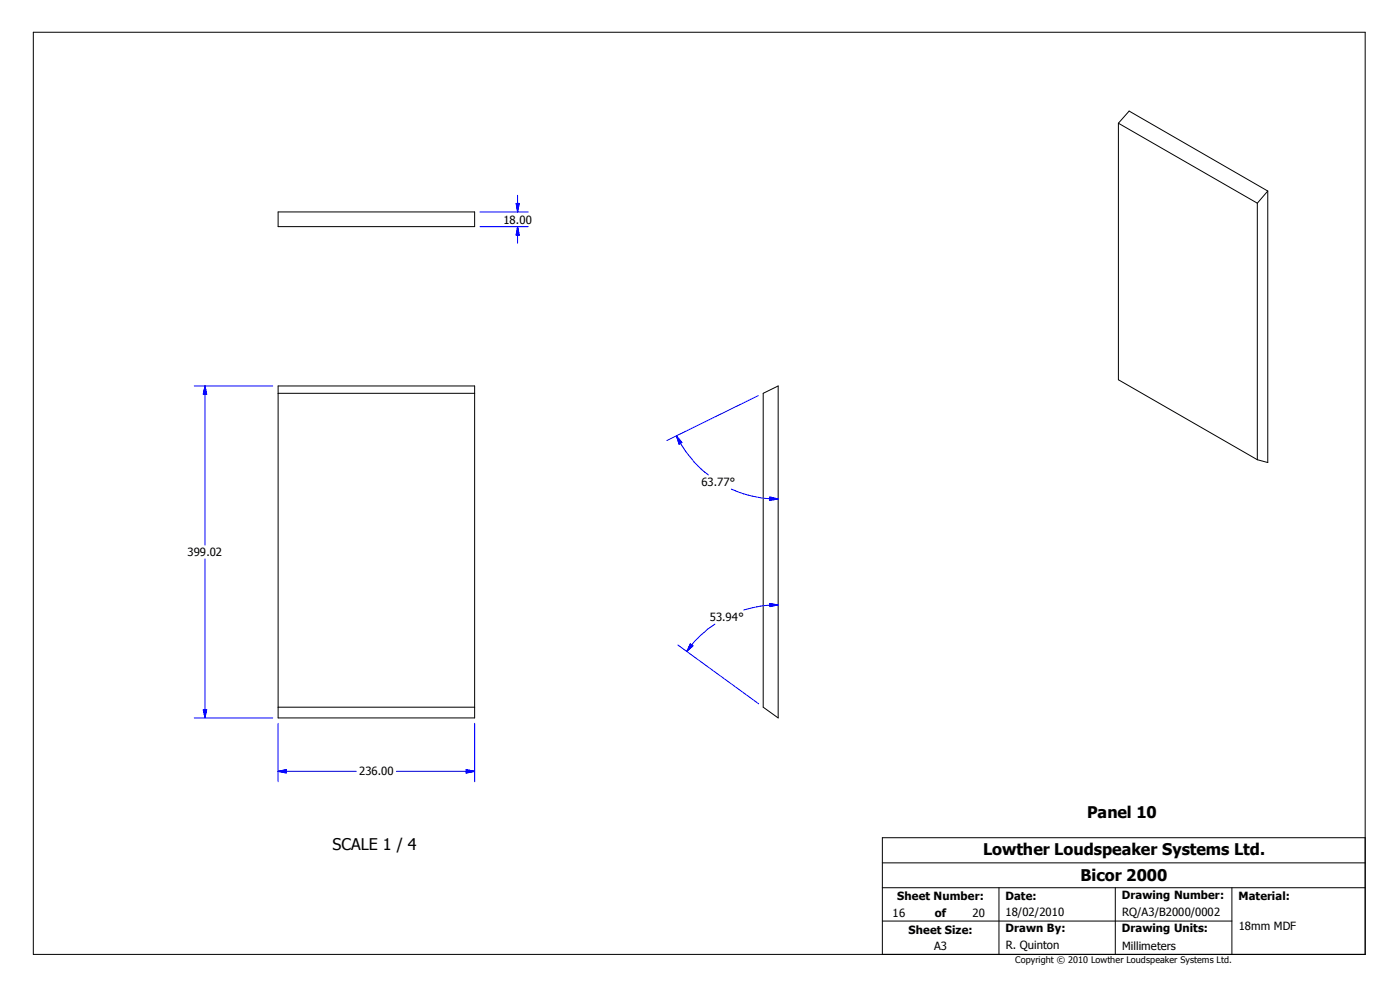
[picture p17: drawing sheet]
<svg xmlns="http://www.w3.org/2000/svg" width="420mm" height="297mm" viewBox="0 0 420 297" stroke-linecap="round" stroke-linejoin="round" font-family="sans-serif">
<defs><g id="words">
<g font-size="4.8">
<text x="326" y="245.2">Panel 10</text>
<text x="99.7" y="254.8">SCALE 1 / 4</text>
<text x="294.8" y="256.2">Lowther Loudspeaker Systems Ltd.</text>
<text x="324" y="264.1">Bicor 2000</text>
</g>
<g font-size="3.4">
<text x="151" y="67">18.00</text>
<text x="210.3" y="145.7">63.77°</text>
<text x="56.2" y="166.6">399.02</text>
<text x="212.9" y="186.2">53.94°</text>
<text x="107.7" y="232.3">236.00</text>
<text x="269.1" y="269.8">Sheet Number:</text>
<text x="301.5" y="269.8">Date:</text>
<text x="336.4" y="269.5">Drawing Number:</text>
<text x="371.3" y="269.8">Material:</text>
<text x="267.6" y="274.8">16</text>
<text x="280.3" y="274.8">of</text>
<text x="291.6" y="274.8">20</text>
<text x="301.5" y="274.6">18/02/2010</text>
<text x="336.5" y="274.5">RQ/A3/B2000/0002</text>
<text x="272.5" y="279.8">Sheet Size:</text>
<text x="301.5" y="279.4">Drawn By:</text>
<text x="336.4" y="279.4">Drawing Units:</text>
<text x="371.4" y="278.8">18mm MDF</text>
<text x="280.1" y="284.7">A3</text>
<text x="301.6" y="284.5">R. Quinton</text>
<text x="336.5" y="284.7">Millimeters</text>
</g>
<text font-size="2.7" x="304.4" y="288.6">Copyright © 2010 Lowther Loudspeaker Systems Ltd.</text>
</g></defs>
<g fill="none" stroke="#000" stroke-width=".3">
<path d="M10 9.7h399.4v276.3h-399.4zM335.4 36.9l3.2-3.6 41.6 23.9M335.4 36.9l41.6 24M335.4 36.9v76.9l41.6 24M380.2 57.2l-3.2 3.7M380.2 57.2v81.4l-3.2-.8M83.4 63.5h58.9v4.4h-58.9zM377 60.9v76.9M83.4 115.7h58.9v99.5h-58.9zM83.4 117.9h58.9M228.9 117.9l4.4-2.2v99.5l-4.4-3.3zM83.4 211.9h58.9"/>
<path d="M264.6 258.6h144.8M409.4 251.1h-144.8v34.9M264.6 276h104.8M264.6 266h144.8M299.6 266v20M334.4 266v20M369.4 266v20"/>
</g>
<g fill="none" stroke="#00f" stroke-width=".3">
<path d="M155.2 58.5v5M143.9 63.5h14.5M143.9 67.9h14.5M154.8 61h.9l-.5 2.5zM155.2 67.9v5M155.2 67.9l.5 2.6h-.9zM58.3 115.7h23.5M61.5 115.7v47.6M61.5 115.7l.5 2.4h-1zM227.4 118.5l-27.4 13.5M202.9 130.7a35 35 0 0 0 9.5 11.6M202.9 130.7l1.6 1.9-.9 .5z"/>
<path d="M219.3 146.6a33.3 33.3 0 0 0 14 2.9M230.9 148.9l2.4 .6-2.5 .5zM61.5 167.5v47.7M203.3 193.3l24.2 17.6M207 193l.8 .6-1.9 1.7zM214.4 187l-3.2 2.5a25.3 25.3 0 0 0-5.3 5.8M230.8 180.9l2.5 .4-2.4 .5zM233.3 181.3a32.7 32.7 0 0 0-10.3 1.5M58.3 215.2h23.5M61 212.7h1l-.5 2.5zM83.4 216.8v17.5M142.3 216.8v17.5"/>
<path d="M83.4 231.2h23.4M83.4 231.2l2.5-.6v1.1zM118.9 231.2h23.4M139.8 230.6l2.5 .6-2.5 .5z"/>
</g>
<g fill="#00f" stroke="#00f" stroke-width=".3">
<path d="M61 212.7h1l-.5 2.5z" fill-rule="evenodd"/>
<path d="M61.5 115.7l.5 2.4h-1z" fill-rule="evenodd"/>
<path d="M83.4 231.2l2.5-.6v1.1z" fill-rule="evenodd"/>
<path d="M139.8 230.6l2.5 .6-2.5 .5z" fill-rule="evenodd"/>
<path d="M155.2 67.9l.5 2.6h-.9z" fill-rule="evenodd"/>
<path d="M154.8 61h.9l-.5 2.5z" fill-rule="evenodd"/>
<path d="M202.9 130.7l1.6 1.9-.9 .5z" fill-rule="evenodd"/>
<path d="M230.9 148.9l2.4 .6-2.5 .5z" fill-rule="evenodd"/>
<path d="M207 193l.8 .6-1.9 1.7z" fill-rule="evenodd"/>
<path d="M230.8 180.9l2.5 .4-2.4 .5z" fill-rule="evenodd"/>
</g>
<use href="#words"/>
</svg>
